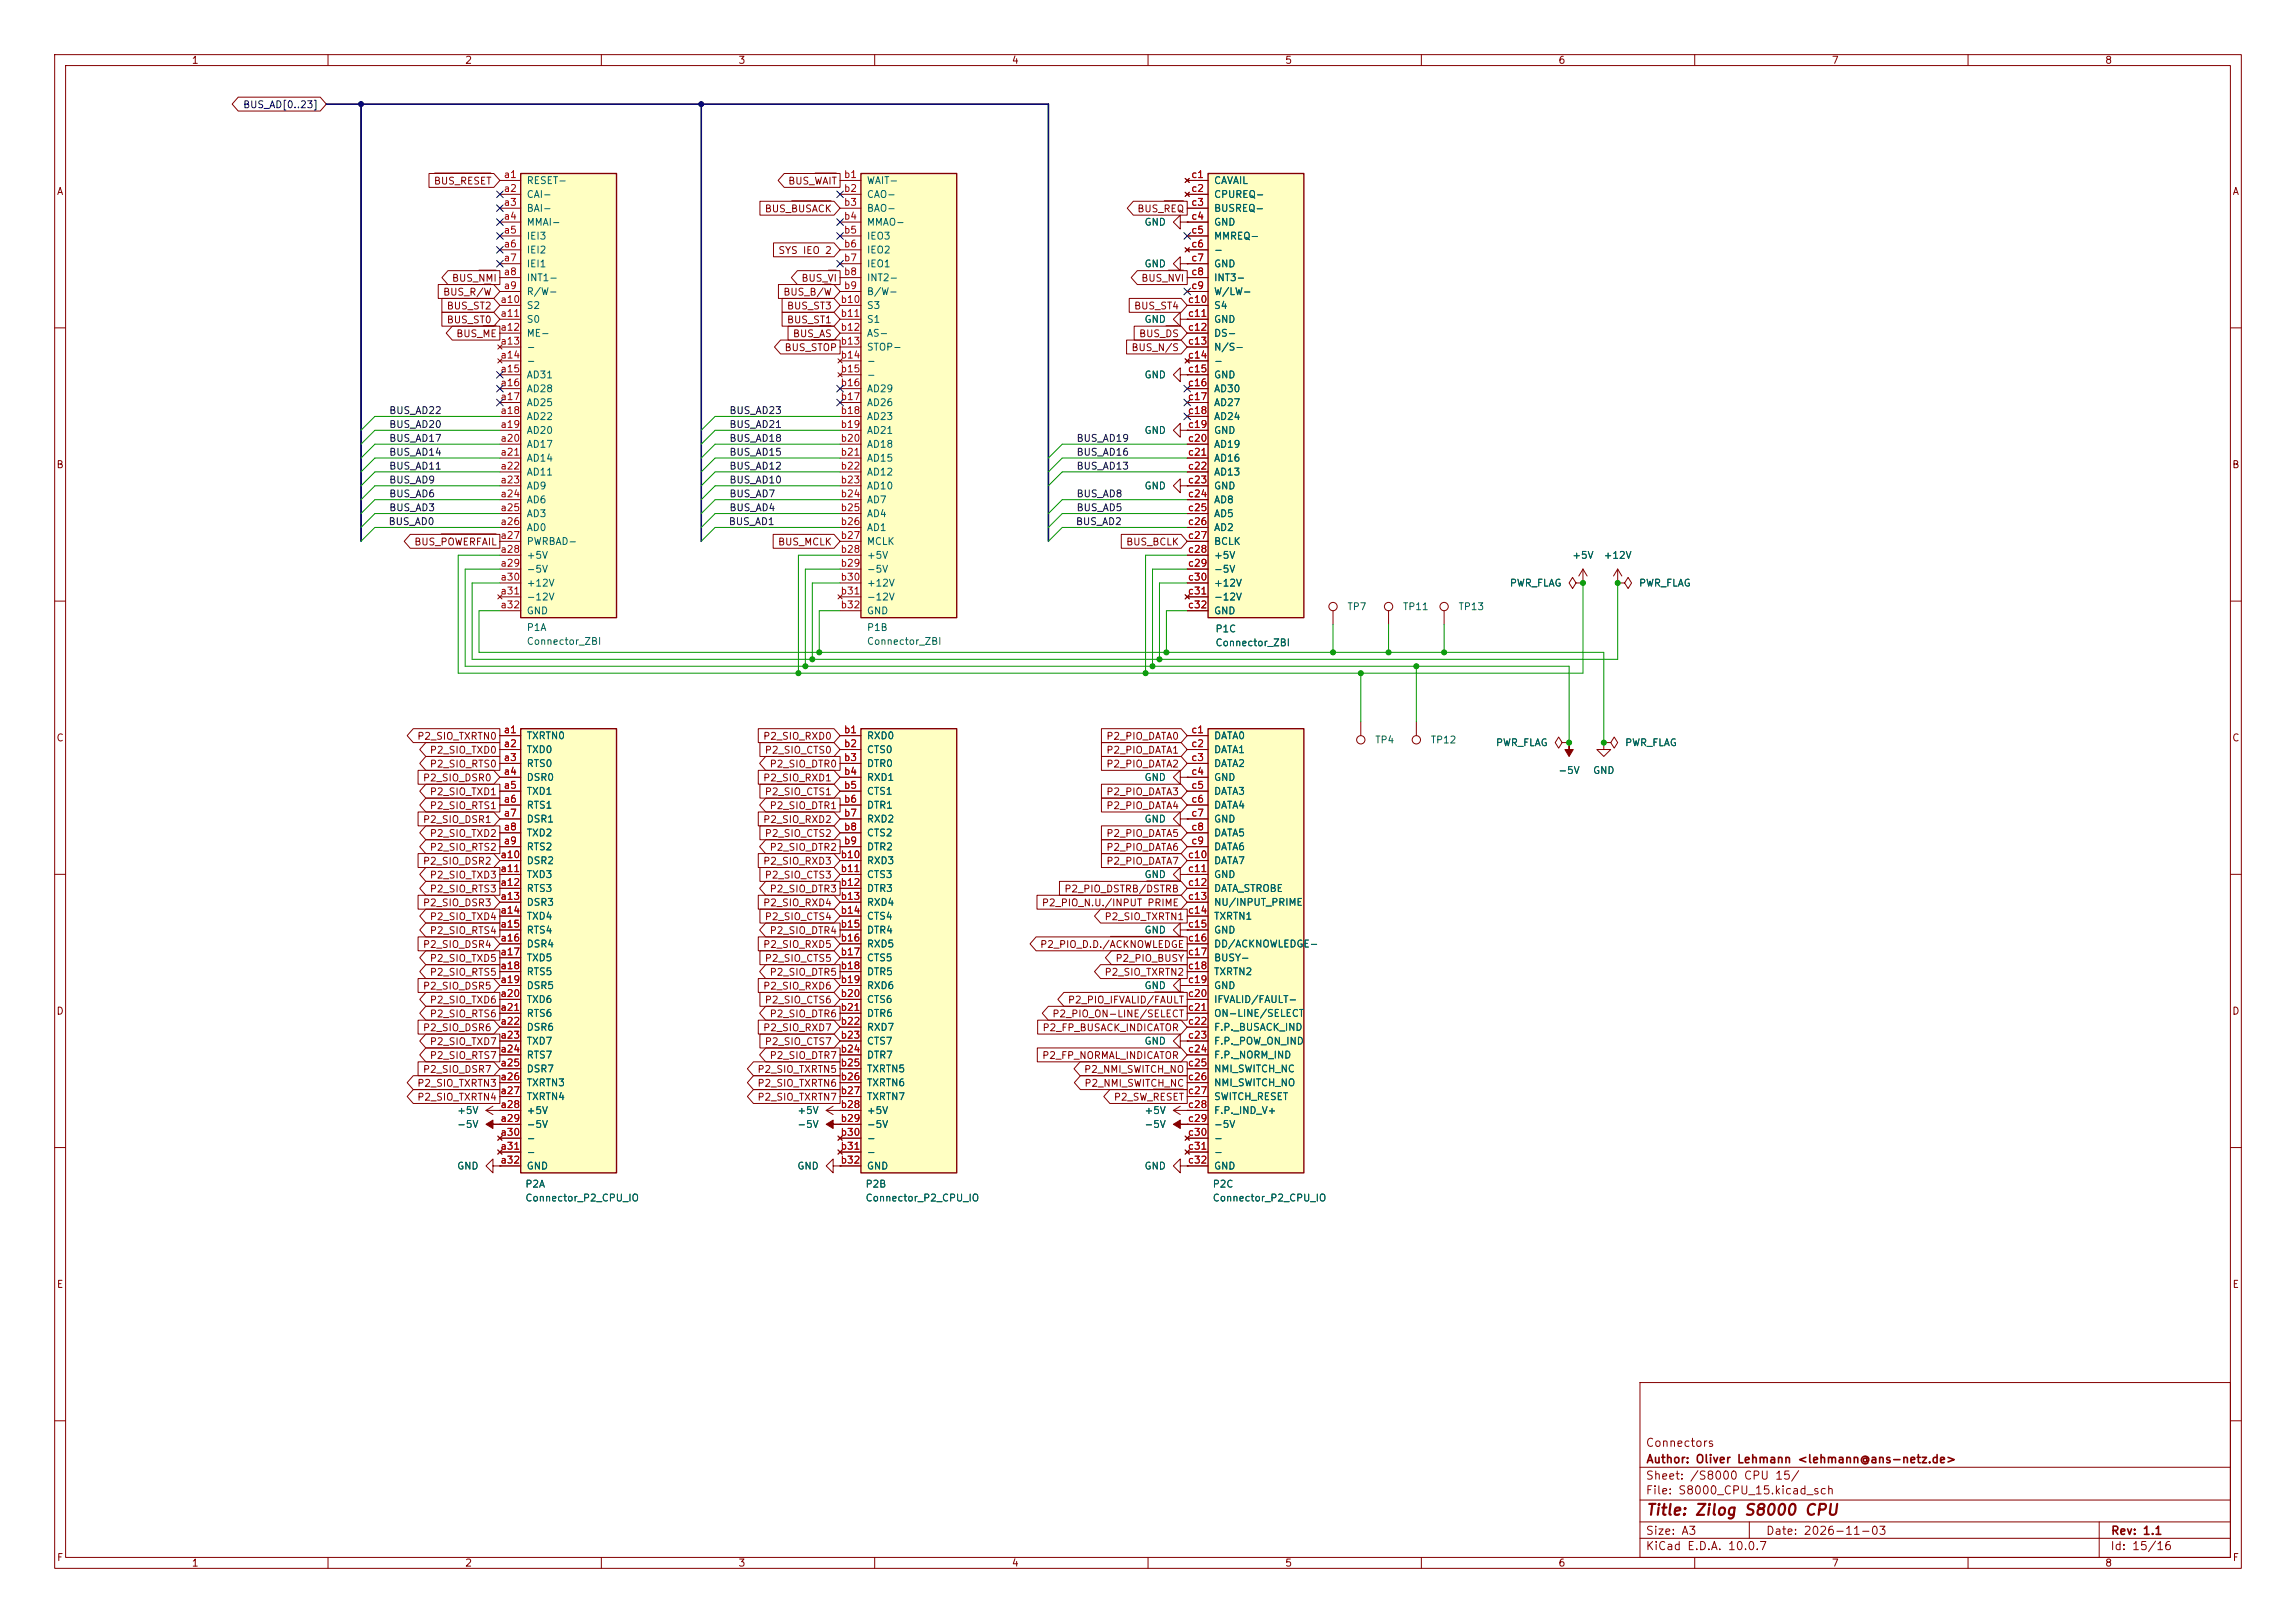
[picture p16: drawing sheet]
<svg xmlns="http://www.w3.org/2000/svg" width="420mm" height="297mm" viewBox="0 0 420 297" stroke-linecap="round" stroke-linejoin="round" font-family="sans-serif">
<defs><g id="words">
<text font-size="2" fill="#840000" x="301" y="277.8">Title: Zilog S8000 CPU</text>
<g font-size="1.5" fill="#840000">
<text x="300.9" y="265.1">Connectors</text>
<text x="301" y="268.1">Author: Oliver Lehmann &lt;lehmann@ans-netz.de&gt;</text>
<text x="300.9" y="273.8">File: S8000_CPU_15.kicad_sch</text>
<text x="300.9" y="271.1">Sheet: /S8000 CPU 15/</text>
<text x="300.9" y="281.2">Size: A3</text>
<text x="322.9" y="281.2">Date: 2026-11-03</text>
<text x="386" y="281.2">Rev: 1.1</text>
<text x="300.9" y="284">KiCad E.D.A. 10.0.7</text>
<text x="385.9" y="284">Id: 15/16</text>
</g>
<g font-size="1.3" fill="#840000">
<text x="35" y="12">1</text>
<text x="85" y="12">2</text>
<text x="135" y="12">3</text>
<text x="185" y="12">4</text>
<text x="235" y="12">5</text>
<text x="285" y="12">6</text>
<text x="335" y="12">7</text>
<text x="385" y="12">8</text>
<text x="10.3" y="36">A</text>
<text x="79.3" y="34.1">BUS_RESET</text>
<text x="144.1" y="34.1">BUS_WAIT</text>
<text x="408.3" y="36">A</text>
<text x="139.8" y="39.2">BUS_BUSACK</text>
<text x="207.9" y="39.2">BUS_REQ</text>
<text x="142.3" y="46.8">SYS IEO 2</text>
<text x="82.6" y="51.9">BUS_NMI</text>
<text x="146.5" y="51.9">BUS_VI</text>
<text x="208.7" y="51.9">BUS_NVI</text>
<text x="81" y="54.4">BUS_R/W</text>
<text x="81.6" y="56.9">BUS_ST2</text>
<text x="81.6" y="59.5">BUS_ST0</text>
<text x="143.2" y="54.4">BUS_B/W</text>
<text x="143.8" y="56.9">BUS_ST3</text>
<text x="143.8" y="59.5">BUS_ST1</text>
<text x="207.3" y="56.9">BUS_ST4</text>
<text x="83.4" y="62">BUS_ME</text>
<text x="143.4" y="64.6">BUS_STOP</text>
<text x="144.9" y="62">BUS_AS</text>
<text x="206.9" y="64.6">BUS_N/S</text>
<text x="208.3" y="62">BUS_DS</text>
<text x="10.2" y="86">B</text>
<text x="408.2" y="86">B</text>
<text x="75.7" y="100.1">BUS_POWERFAIL</text>
<text x="142.2" y="100.1">BUS_MCLK</text>
<text x="205.9" y="100.1">BUS_BCLK</text>
<text x="10.2" y="136">C</text>
<text x="76.2" y="135.7">P2_SIO_TXRTN0</text>
<text x="139.5" y="135.7">P2_SIO_RXD0</text>
<text x="202.3" y="135.7">P2_PIO_DATA0</text>
<text x="408.2" y="136">C</text>
<text x="77.3" y="143.3">P2_SIO_DSR0</text>
<text x="78.5" y="138.2">P2_SIO_TXD0</text>
<text x="78.5" y="140.8">P2_SIO_RTS0</text>
<text x="139.5" y="143.3">P2_SIO_RXD1</text>
<text x="139.8" y="138.2">P2_SIO_CTS0</text>
<text x="140.7" y="140.8">P2_SIO_DTR0</text>
<text x="202.3" y="138.2">P2_PIO_DATA1</text>
<text x="202.3" y="140.8">P2_PIO_DATA2</text>
<text x="78.5" y="145.8">P2_SIO_TXD1</text>
<text x="78.5" y="148.4">P2_SIO_RTS1</text>
<text x="139.8" y="145.8">P2_SIO_CTS1</text>
<text x="140.7" y="148.4">P2_SIO_DTR1</text>
<text x="202.3" y="145.8">P2_PIO_DATA3</text>
<text x="202.3" y="148.4">P2_PIO_DATA4</text>
<text x="77.3" y="150.9">P2_SIO_DSR1</text>
<text x="78.5" y="156">P2_SIO_RTS2</text>
<text x="78.5" y="153.5">P2_SIO_TXD2</text>
<text x="139.5" y="150.9">P2_SIO_RXD2</text>
<text x="139.8" y="153.5">P2_SIO_CTS2</text>
<text x="140.7" y="156">P2_SIO_DTR2</text>
<text x="202.3" y="156">P2_PIO_DATA6</text>
<text x="202.3" y="153.5">P2_PIO_DATA5</text>
<text x="77.3" y="158.5">P2_SIO_DSR2</text>
<text x="78.5" y="161.1">P2_SIO_TXD3</text>
<text x="139.5" y="158.5">P2_SIO_RXD3</text>
<text x="139.8" y="161.1">P2_SIO_CTS3</text>
<text x="202.3" y="158.5">P2_PIO_DATA7</text>
<text x="77.3" y="166.2">P2_SIO_DSR3</text>
<text x="78.5" y="163.6">P2_SIO_RTS3</text>
<text x="139.5" y="166.2">P2_SIO_RXD4</text>
<text x="140.7" y="163.6">P2_SIO_DTR3</text>
<text x="190.5" y="166.2">P2_PIO_N.U./INPUT PRIME</text>
<text x="194.6" y="163.6">P2_PIO_DSTRB/DSTRB</text>
<text x="77.3" y="173.8">P2_SIO_DSR4</text>
<text x="78.5" y="168.7">P2_SIO_TXD4</text>
<text x="78.5" y="171.2">P2_SIO_RTS4</text>
<text x="139.5" y="173.8">P2_SIO_RXD5</text>
<text x="139.8" y="168.7">P2_SIO_CTS4</text>
<text x="140.7" y="171.2">P2_SIO_DTR4</text>
<text x="190.2" y="173.8">P2_PIO_D.D./ACKNOWLEDGE</text>
<text x="202" y="168.7">P2_SIO_TXRTN1</text>
<text x="78.5" y="176.3">P2_SIO_TXD5</text>
<text x="78.5" y="178.9">P2_SIO_RTS5</text>
<text x="139.8" y="176.3">P2_SIO_CTS5</text>
<text x="140.7" y="178.9">P2_SIO_DTR5</text>
<text x="202" y="178.9">P2_SIO_TXRTN2</text>
<text x="203.9" y="176.3">P2_PIO_BUSY</text>
<text x="10.2" y="186">D</text>
<text x="77.3" y="181.4">P2_SIO_DSR5</text>
<text x="78.5" y="183.9">P2_SIO_TXD6</text>
<text x="139.5" y="181.4">P2_SIO_RXD6</text>
<text x="139.8" y="183.9">P2_SIO_CTS6</text>
<text x="195.2" y="183.9">P2_PIO_IFVALID/FAULT</text>
<text x="408.2" y="186">D</text>
<text x="77.3" y="189">P2_SIO_DSR6</text>
<text x="78.5" y="186.5">P2_SIO_RTS6</text>
<text x="78.5" y="191.6">P2_SIO_TXD7</text>
<text x="139.5" y="189">P2_SIO_RXD7</text>
<text x="139.8" y="191.6">P2_SIO_CTS7</text>
<text x="140.7" y="186.5">P2_SIO_DTR6</text>
<text x="190.6" y="189">P2_FP_BUSACK_INDICATOR</text>
<text x="192.4" y="186.5">P2_PIO_ON-LINE/SELECT</text>
<text x="77.3" y="196.6">P2_SIO_DSR7</text>
<text x="78.5" y="194.1">P2_SIO_RTS7</text>
<text x="138.5" y="196.6">P2_SIO_TXRTN5</text>
<text x="140.7" y="194.1">P2_SIO_DTR7</text>
<text x="190.5" y="194.1">P2_FP_NORMAL_INDICATOR</text>
<text x="198.2" y="196.6">P2_NMI_SWITCH_NO</text>
<text x="76.2" y="201.7">P2_SIO_TXRTN4</text>
<text x="76.2" y="199.2">P2_SIO_TXRTN3</text>
<text x="138.5" y="201.7">P2_SIO_TXRTN7</text>
<text x="138.5" y="199.2">P2_SIO_TXRTN6</text>
<text x="198.3" y="199.2">P2_NMI_SWITCH_NC</text>
<text x="203.6" y="201.7">P2_SW_RESET</text>
<text x="10.3" y="236">E</text>
<text x="408.3" y="236">E</text>
<text x="10.3" y="286">F</text>
<text x="35" y="287">1</text>
<text x="85" y="287">2</text>
<text x="135" y="287">3</text>
<text x="185" y="287">4</text>
<text x="235" y="287">5</text>
<text x="285" y="287">6</text>
<text x="335" y="287">7</text>
<text x="385" y="287">8</text>
<text x="408.3" y="286">F</text>
</g>
<text font-size="1.3" fill="#000084" x="44.4" y="20.1">BUS_AD[0..23]</text>
<g font-size="1.3" fill="#a90000">
<text x="92" y="32.9">a1</text>
<text x="92" y="35.4">a2</text>
<text x="154.3" y="32.9">b1</text>
<text x="154.3" y="35.4">b2</text>
<text x="217.8" y="32.9">c1</text>
<text x="217.8" y="35.4">c2</text>
<text x="92" y="38">a3</text>
<text x="92" y="40.5">a4</text>
<text x="154.3" y="38">b3</text>
<text x="154.3" y="40.5">b4</text>
<text x="217.8" y="38">c3</text>
<text x="217.8" y="40.5">c4</text>
<text x="92" y="43">a5</text>
<text x="92" y="45.6">a6</text>
<text x="154.3" y="43">b5</text>
<text x="154.3" y="45.6">b6</text>
<text x="217.8" y="43">c5</text>
<text x="217.8" y="45.6">c6</text>
<text x="92" y="48.1">a7</text>
<text x="92" y="50.7">a8</text>
<text x="92" y="53.2">a9</text>
<text x="154.3" y="48.1">b7</text>
<text x="154.3" y="50.7">b8</text>
<text x="154.3" y="53.2">b9</text>
<text x="217.8" y="48.1">c7</text>
<text x="217.8" y="50.7">c8</text>
<text x="217.8" y="53.2">c9</text>
<text x="91.4" y="55.7">a10</text>
<text x="91.4" y="58.3">a11</text>
<text x="153.7" y="55.7">b10</text>
<text x="153.7" y="58.3">b11</text>
<text x="217.2" y="55.7">c10</text>
<text x="217.2" y="58.3">c11</text>
<text x="91.4" y="60.8">a12</text>
<text x="91.4" y="63.4">a13</text>
<text x="91.4" y="65.9">a14</text>
<text x="153.7" y="60.8">b12</text>
<text x="153.7" y="63.4">b13</text>
<text x="153.7" y="65.9">b14</text>
<text x="217.2" y="60.8">c12</text>
<text x="217.2" y="63.4">c13</text>
<text x="217.2" y="65.9">c14</text>
<text x="91.4" y="68.4">a15</text>
<text x="91.4" y="71">a16</text>
<text x="153.7" y="68.4">b15</text>
<text x="153.7" y="71">b16</text>
<text x="217.2" y="68.4">c15</text>
<text x="217.2" y="71">c16</text>
<text x="91.4" y="73.5">a17</text>
<text x="91.4" y="76.1">a18</text>
<text x="153.7" y="73.5">b17</text>
<text x="153.7" y="76.1">b18</text>
<text x="217.2" y="73.5">c17</text>
<text x="217.2" y="76.1">c18</text>
<text x="91.4" y="78.6">a19</text>
<text x="91.4" y="81.1">a20</text>
<text x="91.4" y="83.7">a21</text>
<text x="153.7" y="78.6">b19</text>
<text x="153.7" y="81.1">b20</text>
<text x="153.7" y="83.7">b21</text>
<text x="217.2" y="78.6">c19</text>
<text x="217.2" y="81.1">c20</text>
<text x="217.2" y="83.7">c21</text>
<text x="91.4" y="86.2">a22</text>
<text x="91.4" y="88.8">a23</text>
<text x="153.7" y="86.2">b22</text>
<text x="153.7" y="88.8">b23</text>
<text x="217.2" y="86.2">c22</text>
<text x="217.2" y="88.8">c23</text>
<text x="91.4" y="91.3">a24</text>
<text x="91.4" y="93.8">a25</text>
<text x="153.7" y="91.3">b24</text>
<text x="153.7" y="93.8">b25</text>
<text x="217.2" y="91.3">c24</text>
<text x="217.2" y="93.8">c25</text>
<text x="91.4" y="96.4">a26</text>
<text x="91.4" y="98.9">a27</text>
<text x="91.4" y="101.5">a28</text>
<text x="153.7" y="96.4">b26</text>
<text x="153.7" y="98.9">b27</text>
<text x="153.7" y="101.5">b28</text>
<text x="217.2" y="96.4">c26</text>
<text x="217.2" y="98.9">c27</text>
<text x="217.2" y="101.5">c28</text>
<text x="91.4" y="104">a29</text>
<text x="91.4" y="106.5">a30</text>
<text x="153.7" y="104">b29</text>
<text x="153.7" y="106.5">b30</text>
<text x="217.2" y="104">c29</text>
<text x="217.2" y="106.5">c30</text>
<text x="91.4" y="109.1">a31</text>
<text x="91.4" y="111.6">a32</text>
<text x="153.7" y="109.1">b31</text>
<text x="153.7" y="111.6">b32</text>
<text x="217.2" y="109.1">c31</text>
<text x="217.2" y="111.6">c32</text>
<text x="92" y="134.5">a1</text>
<text x="92" y="137">a2</text>
<text x="154.3" y="134.5">b1</text>
<text x="154.3" y="137">b2</text>
<text x="217.8" y="134.5">c1</text>
<text x="217.8" y="137">c2</text>
<text x="92" y="139.6">a3</text>
<text x="92" y="142.1">a4</text>
<text x="154.3" y="139.6">b3</text>
<text x="154.3" y="142.1">b4</text>
<text x="217.8" y="139.6">c3</text>
<text x="217.8" y="142.1">c4</text>
<text x="92" y="144.6">a5</text>
<text x="92" y="147.2">a6</text>
<text x="92" y="149.7">a7</text>
<text x="154.3" y="144.6">b5</text>
<text x="154.3" y="147.2">b6</text>
<text x="154.3" y="149.7">b7</text>
<text x="217.8" y="144.6">c5</text>
<text x="217.8" y="147.2">c6</text>
<text x="217.8" y="149.7">c7</text>
<text x="92" y="152.3">a8</text>
<text x="92" y="154.8">a9</text>
<text x="154.3" y="152.3">b8</text>
<text x="154.3" y="154.8">b9</text>
<text x="217.8" y="152.3">c8</text>
<text x="217.8" y="154.8">c9</text>
<text x="91.4" y="157.3">a10</text>
<text x="91.4" y="159.9">a11</text>
<text x="153.7" y="157.3">b10</text>
<text x="153.7" y="159.9">b11</text>
<text x="217.2" y="157.3">c10</text>
<text x="217.2" y="159.9">c11</text>
<text x="91.4" y="162.4">a12</text>
<text x="91.4" y="165">a13</text>
<text x="91.4" y="167.5">a14</text>
<text x="153.7" y="162.4">b12</text>
<text x="153.7" y="165">b13</text>
<text x="153.7" y="167.5">b14</text>
<text x="217.2" y="162.4">c12</text>
<text x="217.2" y="165">c13</text>
<text x="217.2" y="167.5">c14</text>
<text x="91.4" y="170">a15</text>
<text x="91.4" y="172.6">a16</text>
<text x="153.7" y="170">b15</text>
<text x="153.7" y="172.6">b16</text>
<text x="217.2" y="170">c15</text>
<text x="217.2" y="172.6">c16</text>
<text x="91.4" y="175.1">a17</text>
<text x="91.4" y="177.7">a18</text>
<text x="153.7" y="175.1">b17</text>
<text x="153.7" y="177.7">b18</text>
<text x="217.2" y="175.1">c17</text>
<text x="217.2" y="177.7">c18</text>
<text x="91.4" y="180.2">a19</text>
<text x="91.4" y="182.7">a20</text>
<text x="91.4" y="185.3">a21</text>
<text x="153.7" y="180.2">b19</text>
<text x="153.7" y="182.7">b20</text>
<text x="153.7" y="185.3">b21</text>
<text x="217.2" y="180.2">c19</text>
<text x="217.2" y="182.7">c20</text>
<text x="217.2" y="185.3">c21</text>
<text x="91.4" y="187.8">a22</text>
<text x="91.4" y="190.4">a23</text>
<text x="153.7" y="187.8">b22</text>
<text x="153.7" y="190.4">b23</text>
<text x="217.2" y="187.8">c22</text>
<text x="217.2" y="190.4">c23</text>
<text x="91.4" y="192.9">a24</text>
<text x="91.4" y="195.4">a25</text>
<text x="91.4" y="198">a26</text>
<text x="153.7" y="192.9">b24</text>
<text x="153.7" y="195.4">b25</text>
<text x="153.7" y="198">b26</text>
<text x="217.2" y="192.9">c24</text>
<text x="217.2" y="195.4">c25</text>
<text x="217.2" y="198">c26</text>
<text x="91.4" y="200.5">a27</text>
<text x="91.4" y="203.1">a28</text>
<text x="153.7" y="200.5">b27</text>
<text x="153.7" y="203.1">b28</text>
<text x="217.2" y="200.5">c27</text>
<text x="217.2" y="203.1">c28</text>
<text x="91.4" y="205.6">a29</text>
<text x="91.4" y="208.1">a30</text>
<text x="153.7" y="205.6">b29</text>
<text x="153.7" y="208.1">b30</text>
<text x="217.2" y="205.6">c29</text>
<text x="217.2" y="208.1">c30</text>
<text x="91.4" y="210.7">a31</text>
<text x="91.4" y="213.2">a32</text>
<text x="153.7" y="210.7">b31</text>
<text x="153.7" y="213.2">b32</text>
<text x="217.2" y="210.7">c31</text>
<text x="217.2" y="213.2">c32</text>
</g>
<g font-size="1.3" fill="#006464">
<text x="96.2" y="34">RESET-</text>
<text x="158.5" y="34">WAIT-</text>
<text x="222" y="34">CAVAIL</text>
<text x="96.2" y="36.5">CAI-</text>
<text x="96.2" y="39.1">BAI-</text>
<text x="96.2" y="41.6">MMAI-</text>
<text x="158.5" y="36.5">CAO-</text>
<text x="158.5" y="39.1">BAO-</text>
<text x="158.5" y="41.6">MMAO-</text>
<text x="209.3" y="41.6">GND</text>
<text x="222" y="36.5">CPUREQ-</text>
<text x="222" y="39.1">BUSREQ-</text>
<text x="222" y="41.6">GND</text>
<text x="96.2" y="44.1">IEI3</text>
<text x="96.2" y="46.7">IEI2</text>
<text x="158.5" y="44.1">IEO3</text>
<text x="158.5" y="46.7">IEO2</text>
<text x="222" y="44.1">MMREQ-</text>
<text x="222" y="46.7">-</text>
<text x="96.2" y="49.2">IEI1</text>
<text x="96.2" y="51.8">INT1-</text>
<text x="158.5" y="49.2">IEO1</text>
<text x="158.5" y="51.8">INT2-</text>
<text x="209.3" y="49.2">GND</text>
<text x="222" y="49.2">GND</text>
<text x="222" y="51.8">INT3-</text>
<text x="96.2" y="54.3">R/W-</text>
<text x="96.2" y="56.8">S2</text>
<text x="96.2" y="59.4">S0</text>
<text x="158.5" y="54.3">B/W-</text>
<text x="158.5" y="56.8">S3</text>
<text x="158.5" y="59.4">S1</text>
<text x="209.3" y="59.4">GND</text>
<text x="222" y="54.3">W/LW-</text>
<text x="222" y="56.8">S4</text>
<text x="222" y="59.4">GND</text>
<text x="96.2" y="61.9">ME-</text>
<text x="96.2" y="64.5">-</text>
<text x="158.5" y="61.9">AS-</text>
<text x="158.5" y="64.5">STOP-</text>
<text x="222" y="61.9">DS-</text>
<text x="222" y="64.5">N/S-</text>
<text x="96.2" y="67">-</text>
<text x="96.2" y="69.5">AD31</text>
<text x="158.5" y="67">-</text>
<text x="158.5" y="69.5">-</text>
<text x="209.3" y="69.5">GND</text>
<text x="222" y="67">-</text>
<text x="222" y="69.5">GND</text>
<text x="96.2" y="72.1">AD28</text>
<text x="96.2" y="74.6">AD25</text>
<text x="96.2" y="77.2">AD22</text>
<text x="158.5" y="72.1">AD29</text>
<text x="158.5" y="74.6">AD26</text>
<text x="158.5" y="77.2">AD23</text>
<text x="222" y="72.1">AD30</text>
<text x="222" y="74.6">AD27</text>
<text x="222" y="77.2">AD24</text>
<text x="96.2" y="79.7">AD20</text>
<text x="96.2" y="82.2">AD17</text>
<text x="158.5" y="79.7">AD21</text>
<text x="158.5" y="82.2">AD18</text>
<text x="209.3" y="79.7">GND</text>
<text x="222" y="79.7">GND</text>
<text x="222" y="82.2">AD19</text>
<text x="96.2" y="84.8">AD14</text>
<text x="96.2" y="87.3">AD11</text>
<text x="96.2" y="89.9">AD9</text>
<text x="158.5" y="84.8">AD15</text>
<text x="158.5" y="87.3">AD12</text>
<text x="158.5" y="89.9">AD10</text>
<text x="209.3" y="89.9">GND</text>
<text x="222" y="84.8">AD16</text>
<text x="222" y="87.3">AD13</text>
<text x="222" y="89.9">GND</text>
<text x="96.2" y="92.4">AD6</text>
<text x="96.2" y="94.9">AD3</text>
<text x="158.5" y="92.4">AD7</text>
<text x="158.5" y="94.9">AD4</text>
<text x="222" y="92.4">AD8</text>
<text x="222" y="94.9">AD5</text>
<text x="96.2" y="97.5">AD0</text>
<text x="96.2" y="100">PWRBAD-</text>
<text x="158.5" y="97.5">AD1</text>
<text x="158.5" y="100">MCLK</text>
<text x="222" y="97.5">AD2</text>
<text x="222" y="100">BCLK</text>
<text x="96.2" y="102.6">+5V</text>
<text x="96.2" y="105.1">-5V</text>
<text x="96.2" y="107.6">+12V</text>
<text x="158.5" y="102.6">+5V</text>
<text x="158.5" y="105.1">-5V</text>
<text x="158.5" y="107.6">+12V</text>
<text x="222" y="102.6">+5V</text>
<text x="222" y="105.1">-5V</text>
<text x="222" y="107.6">+12V</text>
<text x="276.1" y="107.6">PWR_FLAG</text>
<text x="287.5" y="102.6">+5V</text>
<text x="293.2" y="102.6">+12V</text>
<text x="299.7" y="107.6">PWR_FLAG</text>
<text x="96.2" y="110.2">-12V</text>
<text x="96.2" y="112.7">GND</text>
<text x="158.5" y="110.2">-12V</text>
<text x="158.5" y="112.7">GND</text>
<text x="222" y="110.2">-12V</text>
<text x="222" y="112.7">GND</text>
<text x="246.4" y="112">TP7</text>
<text x="256.5" y="112">TP11</text>
<text x="266.7" y="112">TP13</text>
<text x="96.3" y="115.8">P1A</text>
<text x="96.3" y="118.3">Connector_ZBI</text>
<text x="158.5" y="115.8">P1B</text>
<text x="158.5" y="118.3">Connector_ZBI</text>
<text x="222.2" y="116">P1C</text>
<text x="222.2" y="118.6">Connector_ZBI</text>
<text x="96.2" y="135.6">TXRTN0</text>
<text x="158.5" y="135.6">RXD0</text>
<text x="222" y="135.6">DATA0</text>
<text x="251.4" y="136.3">TP4</text>
<text x="261.6" y="136.3">TP12</text>
<text x="273.5" y="136.9">PWR_FLAG</text>
<text x="297.2" y="136.9">PWR_FLAG</text>
<text x="96.2" y="138.1">TXD0</text>
<text x="96.2" y="140.7">RTS0</text>
<text x="96.2" y="143.2">DSR0</text>
<text x="158.5" y="138.1">CTS0</text>
<text x="158.5" y="140.7">DTR0</text>
<text x="158.5" y="143.2">RXD1</text>
<text x="209.3" y="143.2">GND</text>
<text x="222" y="138.1">DATA1</text>
<text x="222" y="140.7">DATA2</text>
<text x="222" y="143.2">GND</text>
<text x="285" y="141.9">-5V</text>
<text x="291.3" y="141.9">GND</text>
<text x="96.2" y="145.7">TXD1</text>
<text x="96.2" y="148.3">RTS1</text>
<text x="158.5" y="145.7">CTS1</text>
<text x="158.5" y="148.3">DTR1</text>
<text x="222" y="145.7">DATA3</text>
<text x="222" y="148.3">DATA4</text>
<text x="96.2" y="150.8">DSR1</text>
<text x="96.2" y="153.4">TXD2</text>
<text x="96.2" y="155.9">RTS2</text>
<text x="158.5" y="150.8">RXD2</text>
<text x="158.5" y="153.4">CTS2</text>
<text x="158.5" y="155.9">DTR2</text>
<text x="209.3" y="150.8">GND</text>
<text x="222" y="150.8">GND</text>
<text x="222" y="153.4">DATA5</text>
<text x="222" y="155.9">DATA6</text>
<text x="96.2" y="158.4">DSR2</text>
<text x="96.2" y="161">TXD3</text>
<text x="158.5" y="158.4">RXD3</text>
<text x="158.5" y="161">CTS3</text>
<text x="209.3" y="161">GND</text>
<text x="222" y="158.4">DATA7</text>
<text x="222" y="161">GND</text>
<text x="96.2" y="163.5">RTS3</text>
<text x="96.2" y="166.1">DSR3</text>
<text x="158.5" y="163.5">DTR3</text>
<text x="158.5" y="166.1">RXD4</text>
<text x="222" y="163.5">DATA_STROBE</text>
<text x="222" y="166.1">NU/INPUT_PRIME</text>
<text x="96.2" y="168.6">TXD4</text>
<text x="96.2" y="171.1">RTS4</text>
<text x="96.2" y="173.7">DSR4</text>
<text x="158.5" y="168.6">CTS4</text>
<text x="158.5" y="171.1">DTR4</text>
<text x="158.5" y="173.7">RXD5</text>
<text x="209.3" y="171.1">GND</text>
<text x="222" y="168.6">TXRTN1</text>
<text x="222" y="171.1">GND</text>
<text x="222" y="173.7">DD/ACKNOWLEDGE-</text>
<text x="96.2" y="176.2">TXD5</text>
<text x="96.2" y="178.8">RTS5</text>
<text x="158.5" y="176.2">CTS5</text>
<text x="158.5" y="178.8">DTR5</text>
<text x="222" y="176.2">BUSY-</text>
<text x="222" y="178.8">TXRTN2</text>
<text x="96.2" y="181.3">DSR5</text>
<text x="96.2" y="183.8">TXD6</text>
<text x="158.5" y="181.3">RXD6</text>
<text x="158.5" y="183.8">CTS6</text>
<text x="209.3" y="181.3">GND</text>
<text x="222" y="181.3">GND</text>
<text x="222" y="183.8">IFVALID/FAULT-</text>
<text x="96.2" y="186.4">RTS6</text>
<text x="96.2" y="188.9">DSR6</text>
<text x="96.2" y="191.5">TXD7</text>
<text x="158.5" y="186.4">DTR6</text>
<text x="158.5" y="188.9">RXD7</text>
<text x="158.5" y="191.5">CTS7</text>
<text x="209.3" y="191.5">GND</text>
<text x="222" y="186.4">ON-LINE/SELECT</text>
<text x="222" y="188.9">F.P._BUSACK_IND</text>
<text x="222" y="191.5">F.P._POW_ON_IND</text>
<text x="96.2" y="194">RTS7</text>
<text x="96.2" y="196.5">DSR7</text>
<text x="158.5" y="194">DTR7</text>
<text x="158.5" y="196.5">TXRTN5</text>
<text x="222" y="194">F.P._NORM_IND</text>
<text x="222" y="196.5">NMI_SWITCH_NC</text>
<text x="96.2" y="199.1">TXRTN3</text>
<text x="96.2" y="201.6">TXRTN4</text>
<text x="158.5" y="199.1">TXRTN6</text>
<text x="158.5" y="201.6">TXRTN7</text>
<text x="222" y="199.1">NMI_SWITCH_NO</text>
<text x="222" y="201.6">SWITCH_RESET</text>
<text x="83.5" y="206.7">-5V</text>
<text x="83.5" y="204.2">+5V</text>
<text x="96.2" y="204.2">+5V</text>
<text x="96.2" y="206.7">-5V</text>
<text x="96.2" y="209.2">-</text>
<text x="145.8" y="206.7">-5V</text>
<text x="145.8" y="204.2">+5V</text>
<text x="158.5" y="204.2">+5V</text>
<text x="158.5" y="206.7">-5V</text>
<text x="158.5" y="209.2">-</text>
<text x="209.3" y="206.7">-5V</text>
<text x="209.3" y="204.2">+5V</text>
<text x="222" y="204.2">F.P._IND_V+</text>
<text x="222" y="206.7">-5V</text>
<text x="222" y="209.2">-</text>
<text x="83.5" y="214.3">GND</text>
<text x="96.2" y="211.8">-</text>
<text x="96.2" y="214.3">GND</text>
<text x="145.8" y="214.3">GND</text>
<text x="158.5" y="211.8">-</text>
<text x="158.5" y="214.3">GND</text>
<text x="209.3" y="214.3">GND</text>
<text x="222" y="211.8">-</text>
<text x="222" y="214.3">GND</text>
<text x="96" y="217.6">P2A</text>
<text x="96" y="220.2">Connector_P2_CPU_IO</text>
<text x="158.2" y="217.6">P2B</text>
<text x="158.2" y="220.2">Connector_P2_CPU_IO</text>
<text x="221.7" y="217.6">P2C</text>
<text x="221.7" y="220.2">Connector_P2_CPU_IO</text>
</g>
<g font-size="1.3" fill="#0f0f0f">
<text x="71.1" y="76.1">BUS_AD22</text>
<text x="133.3" y="76.1">BUS_AD23</text>
<text x="71.1" y="81.2">BUS_AD17</text>
<text x="71.1" y="83.7">BUS_AD14</text>
<text x="71.1" y="78.6">BUS_AD20</text>
<text x="133.3" y="78.6">BUS_AD21</text>
<text x="133.3" y="83.7">BUS_AD15</text>
<text x="133.3" y="81.2">BUS_AD18</text>
<text x="196.8" y="81.2">BUS_AD19</text>
<text x="196.8" y="83.7">BUS_AD16</text>
<text x="71.1" y="86.2">BUS_AD11</text>
<text x="71.1" y="88.8">BUS_AD9</text>
<text x="133.3" y="86.2">BUS_AD12</text>
<text x="133.3" y="88.8">BUS_AD10</text>
<text x="196.8" y="86.2">BUS_AD13</text>
<text x="71.1" y="93.9">BUS_AD3</text>
<text x="71.1" y="91.3">BUS_AD6</text>
<text x="133.3" y="91.3">BUS_AD7</text>
<text x="133.3" y="93.9">BUS_AD4</text>
<text x="196.8" y="91.3">BUS_AD8</text>
<text x="196.8" y="93.9">BUS_AD5</text>
<text x="71" y="96.4">BUS_AD0</text>
<text x="133.2" y="96.4">BUS_AD1</text>
<text x="196.7" y="96.4">BUS_AD2</text>
</g>
</g></defs>
<g fill="none" stroke="#840000" stroke-width=".18">
<path d="M10 10h400v277h-400zM12 12h396v273h-396zM60 10v2M110 10v2M160 10v2M210 10v2M260 10v2M310 10v2M360 10v2M10 60h2M408 60h2M10 110h2"/>
<path d="M408 110h2M10 160h2M408 160h2M215.9 170.2v-1.3l-1.3 1.3 1.3 1.3v-1.3h1.3M217.2 170.2h.1M10 210h2M408 210h2M300 253h108v32h-108zM10 260h2M300 278.5h108M300 274.5h108M300 268.5h108"/>
<path d="M320 278.5v3M384 278.5v6.5M408 260h2M60 285v2M110 285v2M160 285v2M210 285v2M260 285v2M300 281.5h108M310 285v2M360 285v2"/>
</g>
<path d="M95.2 31.8h17.6v81.2h-17.6z" fill="#ffffc2"/>
<path d="M95.2 31.8h17.6v81.2h-17.6z" fill="none" stroke="#840000" stroke-width=".25"/>
<g fill="none" stroke="#840000" stroke-width=".18">
<path d="M91.4 33h3.8M91.4 35.6h3.8M91.4 38.1h3.8M91.4 40.6h3.8M91.4 43.2h3.8M91.4 45.7h3.8M91.4 48.3h3.8M91.4 50.8h3.8M91.4 53.3h3.8M91.4 55.9h3.8M91.4 58.4h3.8M91.1 63.1l.7 .8"/>
<path d="M91.1 65.7l.7 .7M91.4 61h3.8M91.4 63.5h3.8M91.4 66h3.8M91.4 68.6h3.8M91.4 71.1h3.8M91.4 73.7h3.8M91.4 76.2h3.8M91.4 78.7h3.8M91.8 63.1l-.7 .8M91.8 65.7l-.7 .7M91.4 81.3h3.8"/>
<path d="M91.4 83.8h3.8M91.4 86.4h3.8M91.4 88.9h3.8M91.4 91.4h3.8M91.4 94h3.8M91.4 96.5h3.8M91.4 99.1h3.8M215.9 88.9v-1.3l-1.3 1.3 1.3 1.3v-1.3h1.3M217.2 88.9h.1M91.1 108.8l.7 .8M91.4 101.6h3.8M91.4 104.1h3.8"/>
<path d="M91.4 106.7h3.8M91.4 109.2h3.8M91.4 111.8h3.8M91.8 108.8l-.7 .8M254 111.8v2.5M264.2 111.8v2.5M285.7 135.9l-.6-1-.6 1 .6 1 .6-1h1.3M287 135.9h.1M293.4 135.9h1.2l.7-1 .6 1-.6 1-.7-1M293.4 135.9h.1M293.4 135.9v1.3h1.2l-1.2 1.2-1.3-1.2h1.3M152.4 213.4v-1.3l-1.3 1.3 1.3 1.2v-1.2h1.3"/>
<path d="M153.7 213.4h.1"/>
<circle cx="254" cy="111" r=".76"/>
<circle cx="264.2" cy="111" r=".76"/>
</g>
<path d="M287 135.9v1.3h.8l-.8 1.2-.7-1.2h.7z" fill="#840000" stroke="#840000" stroke-width=".18"/>
<path d="M157.5 31.8h17.5v81.2h-17.5z" fill="#ffffc2"/>
<path d="M157.5 31.8h17.5v81.2h-17.5z" fill="none" stroke="#840000" stroke-width=".25"/>
<g fill="none" stroke="#840000" stroke-width=".18">
<path d="M153.7 33h3.8M153.7 35.6h3.8M153.7 38.1h3.8M153.7 40.6h3.8M153.7 43.2h3.8M153.7 45.7h3.8M153.7 48.3h3.8M153.7 50.8h3.8M153.7 53.3h3.8M153.7 55.9h3.8M153.7 58.4h3.8M153.3 65.7l.8 .7"/>
<path d="M153.3 68.2l.8 .8M153.7 61h3.8M153.7 63.5h3.8M153.7 66h3.8M153.7 68.6h3.8M153.7 71.1h3.8M153.7 73.7h3.8M153.7 76.2h3.8M153.7 78.7h3.8M154.1 65.7l-.8 .7M154.1 68.2l-.8 .8M215.9 78.7v-1.2l-1.3 1.2 1.3 1.3v-1.3h1.3"/>
<path d="M217.2 78.7h.1M153.7 81.3h3.8M153.7 83.8h3.8M153.7 86.4h3.8M153.7 88.9h3.8M153.7 91.4h3.8M153.7 94h3.8M153.7 96.5h3.8M153.7 99.1h3.8M153.3 108.8l.8 .8M153.7 101.6h3.8M153.7 104.1h3.8"/>
<path d="M153.7 106.7h3.8M153.7 109.2h3.8M153.7 111.8h3.8M154.1 108.8l-.8 .8M215.9 142.2v-1.2l-1.3 1.2 1.3 1.3v-1.3h1.3M217.2 142.2h.1M215.9 160v-1.2l-1.3 1.2 1.3 1.3v-1.3h1.3M217.2 160h.1"/>
</g>
<path d="M221 133.4h17.5v81.2h-17.5z" fill="#ffffc2"/>
<path d="M221 133.4h17.5v81.2h-17.5z" fill="none" stroke="#840000" stroke-width=".25"/>
<g fill="none" stroke="#840000" stroke-width=".18">
<path d="M295.9 106.7h.1M295.9 104.1l-.8 1.3M295.9 104.1l.8 1.3M295.9 104.1v2.6M217.2 134.6h3.8M217.2 137.2h3.8M217.2 139.7h3.8M215.9 149.9v-1.3l-1.3 1.3 1.3 1.2v-1.2h1.3M217.2 149.9h.1M217.2 142.2h3.8M217.2 144.8h3.8M217.2 147.3h3.8"/>
<path d="M217.2 149.9h3.8M217.2 152.4h3.8M217.2 154.9h3.8M217.2 157.5h3.8M217.2 160h3.8M217.2 162.6h3.8M217.2 165.1h3.8M217.2 167.6h3.8M217.2 170.2h3.8M217.2 172.7h3.8M217.2 175.3h3.8M217.2 177.8h3.8"/>
<path d="M215.9 190.5v-1.3l-1.3 1.3 1.3 1.3v-1.3h1.3M215.9 180.3v-1.2l-1.3 1.2 1.3 1.3v-1.3h1.3M217.2 190.5h.1M217.2 180.3h.1M217.2 180.3h3.8M217.2 182.9h3.8M217.2 185.4h3.8M217.2 188h3.8M217.2 190.5h3.8M217.2 193h3.8M217.2 195.6h3.8M217.2 198.1h3.8"/>
<path d="M214.6 203.2h6.4M214.6 203.2l1.3 .8M215.9 213.4v-1.3l-1.3 1.3 1.3 1.2v-1.2h1.3M215.9 202.4l-1.3 .8M216.8 207.9l.8 .8M216.8 210.4l.8 .8M217.2 213.4h.1M217.2 205.7h.1M217.2 203.2h.1M217.2 200.7h3.8M217.2 205.7h3.8M217.2 208.3h3.8"/>
<path d="M217.2 210.8h3.8M217.2 213.4h3.8M217.6 207.9l-.8 .8M217.6 210.4l-.8 .8"/>
</g>
<path d="M214.6 205.7l1.3-.7v.7h1.3h-1.3v.8z" fill="#840000" stroke="#840000" stroke-width=".18"/>
<path d="M95.2 133.4h17.6v81.2h-17.6z" fill="#ffffc2"/>
<path d="M95.2 133.4h17.6v81.2h-17.6z" fill="none" stroke="#840000" stroke-width=".25"/>
<g fill="none" stroke="#840000" stroke-width=".18">
<path d="M91.4 134.6h3.8M91.4 137.2h3.8M91.4 139.7h3.8M91.4 142.2h3.8M91.4 144.8h3.8M91.4 147.3h3.8M91.4 149.9h3.8M91.4 152.4h3.8M91.4 154.9h3.8M91.4 157.5h3.8M91.4 160h3.8M91.4 162.6h3.8"/>
<path d="M91.4 165.1h3.8M91.4 167.6h3.8M91.4 170.2h3.8M91.4 172.7h3.8M91.4 175.3h3.8M91.4 177.8h3.8M91.4 180.3h3.8M91.4 182.9h3.8M91.4 185.4h3.8M91.4 188h3.8M91.4 190.5h3.8M91.4 193h3.8"/>
<path d="M91.4 195.6h3.8M91.4 198.1h3.8M91.1 207.9l.7 .8M91.1 210.4l.7 .8M91.4 200.7h3.8M91.4 203.2h3.8M91.4 205.7h3.8M91.4 208.3h3.8M91.4 210.8h3.8M91.4 213.4h3.8M91.8 207.9l-.7 .8M91.8 210.4l-.7 .8"/>
</g>
<path d="M221 31.8h17.5v81.2h-17.5z" fill="#ffffc2"/>
<path d="M221 31.8h17.5v81.2h-17.5z" fill="none" stroke="#840000" stroke-width=".25"/>
<g fill="none" stroke="#840000" stroke-width=".18">
<path d="M216.8 32.6l.8 .8M216.8 35.2l.8 .7M217.2 33h3.8M217.2 35.6h3.8M217.2 38.1h3.8M217.6 32.6l-.8 .8M217.6 35.2l-.8 .7M215.9 48.3v-1.3l-1.3 1.3 1.3 1.2v-1.2h1.3M215.9 40.6v-1.2l-1.3 1.2 1.3 1.3v-1.3h1.3M216.8 45.3l.8 .8M217.2 48.3h.1M217.2 40.6h.1"/>
<path d="M217.2 40.6h3.8M217.2 43.2h3.8M217.2 45.7h3.8M217.2 48.3h3.8M217.2 50.8h3.8M217.2 53.3h3.8M217.2 55.9h3.8M217.2 58.4h3.8M217.6 45.3l-.8 .8M216.8 65.7l.8 .7M217.2 61h3.8M217.2 63.5h3.8"/>
<path d="M217.2 66h3.8M217.2 68.6h3.8M217.2 71.1h3.8M217.2 73.7h3.8M217.2 76.2h3.8M217.2 78.7h3.8M217.6 65.7l-.8 .7M217.2 81.3h3.8M217.2 83.8h3.8M217.2 86.4h3.8M217.2 88.9h3.8M217.2 91.4h3.8"/>
<path d="M217.2 94h3.8M217.2 96.5h3.8M217.2 99.1h3.8M216.8 108.8l.8 .8M217.2 101.6h3.8M217.2 104.1h3.8M217.2 106.7h3.8M217.2 109.2h3.8M217.2 111.8h3.8M217.6 108.8l-.8 .8M88.9 203.2l1.3 .8M88.9 203.2h2.5"/>
<path d="M90.2 213.4v-1.3l-1.3 1.3 1.3 1.2v-1.2h1.2M90.2 202.4l-1.3 .8M91.4 205.7h.1M91.4 203.2h.1M91.4 213.4h.1"/>
</g>
<path d="M88.9 205.7l1.3-.7v.7h1.2h-1.2v.8z" fill="#840000" stroke="#840000" stroke-width=".18"/>
<path d="M157.5 133.4h17.5v81.2h-17.5z" fill="#ffffc2"/>
<path d="M157.5 133.4h17.5v81.2h-17.5z" fill="none" stroke="#840000" stroke-width=".25"/>
<g fill="none" stroke="#840000" stroke-width=".18">
<path d="M43.6 17.8h15l1.1 1.3-1.1 1.2h-15l-1.1-1.2zM78.5 31.7h11.8l1.1 1.3-1.1 1.3h-11.8zM79.5 31.7h10.3M139 36.8h13.6l1.1 1.3-1.1 1.3h-13.6zM143.4 31.7h10.3v2.6h-10.3l-1.1-1.3zM144.8 36.7h7.2M149.1 31.7h3.9M207.3 36.8h9.9v2.6h-9.9l-1.1-1.3zM213 36.7h3.5M216.8 32.6l.8 .8M216.8 35.2l.8 .7M217.2 33h3.8"/>
<path d="M217.2 35.6h3.8M217.2 38.1h3.8M217.6 32.6l-.8 .8M217.6 35.2l-.8 .7M80.2 52.1h10.1l1.1 1.2-1.1 1.3h-10.1zM80.8 54.6h9.5l1.1 1.3-1.1 1.3h-9.5zM80.8 57.1h9.5l1.1 1.3-1.1 1.3h-9.5zM81.9 49.5h9.5v2.6h-9.5l-1.1-1.3zM82.7 59.7h8.7v2.5h-8.7l-1.1-1.2zM87.6 49.4h3.1M88.4 59.6h2.3M88.6 52h1.2"/>
<path d="M141.5 44.4h11.1l1.1 1.3-1.1 1.3h-11.1zM142.4 52.1h10.2l1.1 1.2-1.1 1.3h-10.2zM143.1 54.6h9.5l1.1 1.3-1.1 1.3h-9.5zM143.1 57.1h9.5l1.1 1.3-1.1 1.3h-9.5zM144.1 59.7h8.5l1.1 1.3-1.1 1.2h-8.5zM145.9 49.5h7.8v2.6h-7.8l-1.1-1.3zM150 59.6h2M150.8 52h1.2M151.5 49.4h1.5M206.6 54.6h9.5l1.1 1.3-1.1 1.3h-9.5zM207.5 59.7h8.6l1.1 1.3-1.1 1.2h-8.6zM208 49.5h9.2v2.6h-9.2l-1.1-1.3z"/>
<path d="M213.3 59.6h2.2M213.7 49.4h2.8M215.9 58.4v-1.2l-1.3 1.2 1.3 1.3v-1.3h1.3M216.8 45.3l.8 .8M217.2 58.4h.1M217.2 48.3h.1M217.2 40.6h.1M217.2 40.6h3.8M217.2 43.2h3.8M217.2 45.7h3.8M217.2 48.3h3.8M217.2 50.8h3.8"/>
<path d="M217.2 53.3h3.8M217.2 55.9h3.8M217.2 58.4h3.8M217.6 45.3l-.8 .8M142.8 62.2h10.9v2.6h-10.9l-1.1-1.3zM148.4 62.1h4.6M206.1 62.2h10l1.1 1.3-1.1 1.3h-10zM214.6 62.1h.9M215.9 68.6v-1.3l-1.3 1.3 1.3 1.3v-1.3h1.3M216.8 65.7l.8 .7M217.2 68.6h.1M217.2 78.7h.1"/>
<path d="M217.2 61h3.8M217.2 63.5h3.8M217.2 66h3.8M217.2 68.6h3.8M217.2 71.1h3.8M217.2 73.7h3.8M217.2 76.2h3.8M217.2 78.7h3.8M217.6 65.7l-.8 .7M75 97.8h16.4v2.5h-16.4l-1.1-1.2zM80.7 97.7h10M141.4 97.8h11.2l1.1 1.3-1.1 1.2h-11.2z"/>
<path d="M205.1 97.8h11l1.1 1.3-1.1 1.2h-11zM217.2 88.9h.1M217.2 81.3h3.8M217.2 83.8h3.8M217.2 86.4h3.8M217.2 88.9h3.8M217.2 91.4h3.8M217.2 94h3.8M217.2 96.5h3.8M217.2 99.1h3.8M216.8 108.8l.8 .8M217.2 101.6h3.8"/>
<path d="M217.2 104.1h3.8M217.2 106.7h3.8M217.2 109.2h3.8M217.2 111.8h3.8M217.6 108.8l-.8 .8M243.8 111.8v2.5M288.3 106.7l-.6-1-.7 1 .7 1 .6-1h1.3M289.6 106.7h.1M289.6 104.1l-.8 1.3M289.6 104.1l.7 1.3M289.6 104.1v2.6M295.9 106.7h1.3l.6-1 .6 1-.6 1-.6-1"/>
<path d="M295.9 106.7h.1M75.6 133.3h15.8v2.6h-15.8l-1.1-1.3zM77.9 135.9h13.5v2.5h-13.5l-1.1-1.2zM77.9 138.4h13.5v2.6h-13.5l-1.1-1.3zM91.4 134.6h3.8M91.4 137.2h3.8M91.4 139.7h3.8M138.7 133.3h13.9l1.1 1.3-1.1 1.3h-13.9zM139 135.9h13.6l1.1 1.3-1.1 1.2h-13.6zM140.1 138.4h13.6v2.6h-13.6l-1.2-1.3zM153.7 134.6h3.8M153.7 137.2h3.8"/>
<path d="M153.7 139.7h3.8M201.5 133.3h14.6l1.1 1.3-1.1 1.3h-14.6zM201.5 135.9h14.6l1.1 1.3-1.1 1.2h-14.6zM201.5 138.4h14.6l1.1 1.3-1.1 1.3h-14.6zM217.2 134.6h3.8M217.2 137.2h3.8M217.2 139.7h3.8M248.9 132.1v2.5M259.1 132.1v2.5M287 135.9h.1M293.4 135.9h.1M76.5 148.6h13.8l1.1 1.3-1.1 1.2h-13.8z"/>
<path d="M76.5 141h13.8l1.1 1.2-1.1 1.3h-13.8zM76.5 156.2h13.8l1.1 1.3-1.1 1.3h-13.8zM77.9 143.5h13.5v2.6h-13.5l-1.1-1.3zM77.9 146h13.5v2.6h-13.5l-1.1-1.3zM77.9 158.7h13.5v2.6h-13.5l-1.1-1.3zM77.9 153.7h13.5v2.5h-13.5l-1.1-1.3zM77.9 151.1h13.5v2.6h-13.5l-1.1-1.3zM91.4 142.2h3.8M91.4 144.8h3.8M91.4 147.3h3.8M91.4 149.9h3.8M91.4 152.4h3.8"/>
<path d="M91.4 154.9h3.8M91.4 157.5h3.8M138.7 148.6h13.9l1.1 1.3-1.1 1.2h-13.9zM138.7 156.2h13.9l1.1 1.3-1.1 1.3h-13.9zM138.7 141h13.9l1.1 1.2-1.1 1.3h-13.9zM139 151.1h13.6l1.1 1.3-1.1 1.3h-13.6zM139 158.7h13.6l1.1 1.3-1.1 1.3h-13.6zM139 143.5h13.6l1.1 1.3-1.1 1.3h-13.6zM140.1 153.7h13.6v2.5h-13.6l-1.2-1.3zM140.1 146h13.6v2.6h-13.6l-1.2-1.3zM153.7 142.2h3.8M153.7 144.8h3.8"/>
<path d="M153.7 147.3h3.8M153.7 149.9h3.8M153.7 152.4h3.8M153.7 154.9h3.8M153.7 157.5h3.8M201.5 153.7h14.6l1.1 1.2-1.1 1.3h-14.6zM201.5 156.2h14.6l1.1 1.3-1.1 1.3h-14.6zM201.5 143.5h14.6l1.1 1.3-1.1 1.3h-14.6zM201.5 151.1h14.6l1.1 1.3-1.1 1.3h-14.6zM201.5 146h14.6l1.1 1.3-1.1 1.3h-14.6zM217.2 142.2h.1M217.2 149.9h.1"/>
<path d="M217.2 142.2h3.8M217.2 144.8h3.8M217.2 147.3h3.8M217.2 149.9h3.8M217.2 152.4h3.8M217.2 154.9h3.8M217.2 157.5h3.8M76.5 163.8h13.8l1.1 1.3-1.1 1.3h-13.8zM76.5 171.4h13.8l1.1 1.3-1.1 1.3h-13.8zM76.5 179.1h13.8l1.1 1.2-1.1 1.3h-13.8zM77.9 166.4h13.5v2.5h-13.5l-1.1-1.3zM77.9 168.9h13.5v2.6h-13.5l-1.1-1.3z"/>
<path d="M77.9 174h13.5v2.5h-13.5l-1.1-1.2zM77.9 176.5h13.5v2.6h-13.5l-1.1-1.3zM77.9 161.3h13.5v2.5h-13.5l-1.1-1.2zM91.4 160h3.8M91.4 162.6h3.8M91.4 165.1h3.8M91.4 167.6h3.8M91.4 170.2h3.8M91.4 172.7h3.8M91.4 175.3h3.8M91.4 177.8h3.8M138.7 163.8h13.9l1.1 1.3-1.1 1.3h-13.9z"/>
<path d="M138.7 179.1h13.9l1.1 1.2-1.1 1.3h-13.9zM138.7 171.4h13.9l1.1 1.3-1.1 1.3h-13.9zM139 166.4h13.6l1.1 1.2-1.1 1.3h-13.6zM139 174h13.6l1.1 1.3-1.1 1.2h-13.6zM140.1 161.3h13.6v2.5h-13.6l-1.2-1.2zM140.1 168.9h13.6v2.6h-13.6l-1.2-1.3zM140.1 176.5h13.6v2.6h-13.6l-1.2-1.3zM153.7 160h3.8M153.7 162.6h3.8M153.7 165.1h3.8M153.7 167.6h3.8M153.7 170.2h3.8"/>
<path d="M153.7 172.7h3.8M153.7 175.3h3.8M153.7 177.8h3.8M189.5 171.4h27.7v2.6h-27.7l-1.1-1.3zM189.7 163.8h26.4l1.1 1.3-1.1 1.3h-26.4zM193.8 161.3h22.3l1.1 1.3-1.1 1.2h-22.3zM201.3 176.5h15.9v2.6h-15.9l-1.1-1.3zM201.3 166.4h15.9v2.5h-15.9l-1.1-1.3zM203.1 171.4h13.4M203.3 174h13.9v2.5h-13.9l-1.1-1.2zM209.8 161.2h5.7M211.8 173.9h4.7"/>
<path d="M217.2 160h.1M217.2 170.2h.1M217.2 160h3.8M217.2 162.6h3.8M217.2 165.1h3.8M217.2 167.6h3.8M217.2 170.2h3.8M217.2 172.7h3.8M217.2 175.3h3.8M217.2 177.8h3.8M75.6 199.4h15.8v2.5h-15.8l-1.1-1.2zM75.6 196.8h15.8v2.6h-15.8l-1.1-1.3z"/>
<path d="M76.5 194.3h13.8l1.1 1.3-1.1 1.3h-13.8zM76.5 186.7h13.8l1.1 1.3-1.1 1.2h-13.8zM77.9 184.1h13.5v2.6h-13.5l-1.1-1.3zM77.9 181.6h13.5v2.6h-13.5l-1.1-1.3zM77.9 189.2h13.5v2.6h-13.5l-1.1-1.3zM77.9 191.8h13.5v2.5h-13.5l-1.1-1.3zM91.4 180.3h3.8M91.4 182.9h3.8M91.4 185.4h3.8M91.4 188h3.8M91.4 190.5h3.8M91.4 193h3.8"/>
<path d="M91.4 195.6h3.8M91.4 198.1h3.8M137.8 194.3h15.9v2.6h-15.9l-1.1-1.3zM137.8 199.4h15.9v2.5h-15.9l-1.1-1.2zM137.8 196.8h15.9v2.6h-15.9l-1.1-1.3zM138.7 186.7h13.9l1.1 1.3-1.1 1.2h-13.9zM139 181.6h13.6l1.1 1.3-1.1 1.3h-13.6zM139 189.2h13.6l1.1 1.3-1.1 1.3h-13.6zM140.1 184.1h13.6v2.6h-13.6l-1.2-1.3zM140.1 191.8h13.6v2.5h-13.6l-1.2-1.3zM153.7 180.3h3.8M153.7 182.9h3.8"/>
<path d="M153.7 185.4h3.8M153.7 188h3.8M153.7 190.5h3.8M153.7 193h3.8M153.7 195.6h3.8M153.7 198.1h3.8M189.7 191.8h26.4l1.1 1.2-1.1 1.3h-26.4zM189.8 186.7h26.3l1.1 1.3-1.1 1.2h-26.3zM191.8 184.1h25.4v2.6h-25.4l-1.1-1.3zM194.6 181.6h22.6v2.6h-22.6l-1.1-1.3zM197.6 194.3h19.6v2.6h-19.6l-1.1-1.3zM197.6 196.8h19.6v2.6h-19.6l-1.1-1.3z"/>
<path d="M203 199.4h14.2v2.5h-14.2l-1.1-1.2zM211 199.3h5.5M211.2 181.5h5.3M217.2 180.3h.1M217.2 190.5h.1M217.2 180.3h3.8M217.2 182.9h3.8M217.2 185.4h3.8M217.2 188h3.8M217.2 190.5h3.8M217.2 193h3.8M217.2 195.6h3.8"/>
<path d="M217.2 198.1h3.8M91.1 207.9l.7 .8M91.1 210.4l.7 .8M91.4 213.4h.1M91.4 205.7h.1M91.4 203.2h.1M91.4 200.7h3.8M91.4 203.2h3.8M91.4 205.7h3.8M91.4 208.3h3.8M91.4 210.8h3.8M91.4 213.4h3.8"/>
<path d="M91.8 207.9l-.7 .8M91.8 210.4l-.7 .8M151.1 203.2h6.4M151.1 203.2l1.3 .8M152.4 202.4l-1.3 .8M153.3 207.9l.8 .8M153.3 210.4l.8 .8M153.7 205.7h.1M153.7 203.2h.1M153.7 213.4h.1M153.7 200.7h3.8M153.7 205.7h3.8"/>
<path d="M153.7 208.3h3.8M153.7 210.8h3.8M153.7 213.4h3.8M154.1 207.9l-.8 .8M154.1 210.4l-.8 .8M216.8 207.9l.8 .8M216.8 210.4l.8 .8M217.2 203.2h.1M217.2 205.7h.1M217.2 213.4h.1M217.2 200.7h3.8M217.2 203.2h3.8"/>
<path d="M217.2 205.7h3.8M217.2 208.3h3.8M217.2 210.8h3.8M217.2 213.4h3.8M217.6 207.9l-.8 .8M217.6 210.4l-.8 .8"/>
<circle cx="243.8" cy="111" r=".76"/>
<circle cx="248.9" cy="135.4" r=".76"/>
<circle cx="259.1" cy="135.4" r=".76"/>
</g>
<path d="M151.1 205.7l1.3-.7v.7h1.3h-1.3v.8z" fill="#840000" stroke="#840000" stroke-width=".18"/>
<path d="M59.7 19.1h132.1v80M66 19.1v80M128.3 19.1v80" fill="none" stroke="#000084" stroke-width=".3"/>
<g fill="none" stroke="#009600" stroke-width=".18">
<path d="M91.4 76.2h-22.8l-2.6 2.5M91.4 78.7h-22.8l-2.6 2.6M153.7 76.2h-22.9l-2.5 2.5M153.7 78.7h-22.9l-2.5 2.6M91.4 81.3h-22.8l-2.6 2.5M91.4 83.8h-22.8l-2.6 2.6M91.4 91.4h-22.8l-2.6 2.6M91.4 94h-22.8l-2.6 2.5M91.4 96.5h-22.8l-2.6 2.6M91.4 88.9h-22.8l-2.6 2.5M91.4 86.4h-22.8l-2.6 2.5M153.7 81.3h-22.9l-2.5 2.5"/>
<path d="M153.7 83.8h-22.9l-2.5 2.6M153.7 91.4h-22.9l-2.5 2.6M153.7 94h-22.9l-2.5 2.5M153.7 96.5h-22.9l-2.5 2.6M153.7 88.9h-22.9l-2.5 2.5M153.7 86.4h-22.9l-2.5 2.5M217.2 81.3h-22.9l-2.5 2.5M217.2 83.8h-22.9l-2.5 2.6M217.2 91.4h-22.9l-2.5 2.6M217.2 94h-22.9l-2.5 2.5M217.2 96.5h-22.9l-2.5 2.6M217.2 86.4h-22.9l-2.5 2.5"/>
<path d="M91.4 104.1h-6.3v17.8h201.9v14M91.4 111.8h-3.8v7.6h205.8v16.5M91.4 106.7h-5v14h209.5v-14M91.4 101.6h-7.6v21.6h205.8v-16.5M153.7 104.1h-6.4v17.8M153.7 111.8h-3.8v7.6M153.7 101.6h-7.7v21.6M153.7 106.7h-5.1v14M217.2 104.1h-6.4v17.8M217.2 111.8h-3.8v7.6M217.2 101.6h-7.7v21.6M217.2 106.7h-5.1v14"/>
<path d="M243.8 114.3v5.1M254 114.3v5.1M264.2 114.3v5.1M248.9 123.2v8.9M259.1 121.9v10.2"/>
</g>
<g fill="none" stroke="#000084" stroke-width=".18">
<path d="M90.8 37.5l1.2 1.2M90.8 35l1.2 1.2M92 37.5l-1.2 1.2M92 35l-1.2 1.2M153.1 35l1.2 1.2M154.3 35l-1.2 1.2M90.8 45.1l1.2 1.2M90.8 42.6l1.2 1.2M90.8 40l1.2 1.2M90.8 47.7l1.2 1.2M92 45.1l-1.2 1.2M92 42.6l-1.2 1.2"/>
<path d="M92 40l-1.2 1.2M92 47.7l-1.2 1.2M153.1 40l1.2 1.2M153.1 42.6l1.2 1.2M153.1 47.7l1.2 1.2M154.3 40l-1.2 1.2M154.3 42.6l-1.2 1.2M154.3 47.7l-1.2 1.2M216.6 52.7l1.2 1.2M216.6 42.6l1.2 1.2M217.8 52.7l-1.2 1.2M217.8 42.6l-1.2 1.2"/>
<path d="M90.8 70.5l1.2 1.2M90.8 73.1l1.2 1.2M90.8 68l1.2 1.2M92 70.5l-1.2 1.2M92 73.1l-1.2 1.2M92 68l-1.2 1.2M153.1 73.1l1.2 1.2M153.1 70.5l1.2 1.2M154.3 73.1l-1.2 1.2M154.3 70.5l-1.2 1.2M216.6 75.6l1.2 1.2M216.6 73.1l1.2 1.2"/>
<path d="M216.6 70.5l1.2 1.2M217.8 75.6l-1.2 1.2M217.8 73.1l-1.2 1.2M217.8 70.5l-1.2 1.2"/>
</g>
<g fill="#009600" stroke="#009600" stroke-width=".18">
<circle cx="213.4" cy="119.4" r=".46"/>
<circle cx="212.1" cy="120.7" r=".46"/>
<circle cx="289.6" cy="106.7" r=".46"/>
<circle cx="295.9" cy="106.7" r=".46"/>
<circle cx="259.1" cy="121.9" r=".46"/>
<circle cx="243.8" cy="119.4" r=".46"/>
<circle cx="254" cy="119.4" r=".46"/>
<circle cx="287" cy="135.9" r=".46"/>
<circle cx="293.4" cy="135.9" r=".46"/>
<circle cx="248.9" cy="123.2" r=".46"/>
<circle cx="264.2" cy="119.4" r=".46"/>
<circle cx="146" cy="123.2" r=".46"/>
<circle cx="210.8" cy="121.9" r=".46"/>
<circle cx="209.5" cy="123.2" r=".46"/>
<circle cx="148.6" cy="120.7" r=".46"/>
<circle cx="149.9" cy="119.4" r=".46"/>
<circle cx="147.3" cy="121.9" r=".46"/>
</g>
<g fill="#000084" stroke="#000084" stroke-width=".18">
<circle cx="66" cy="19.1" r=".46"/>
<circle cx="128.3" cy="19.1" r=".46"/>
</g>
<use href="#words"/>
</svg>
